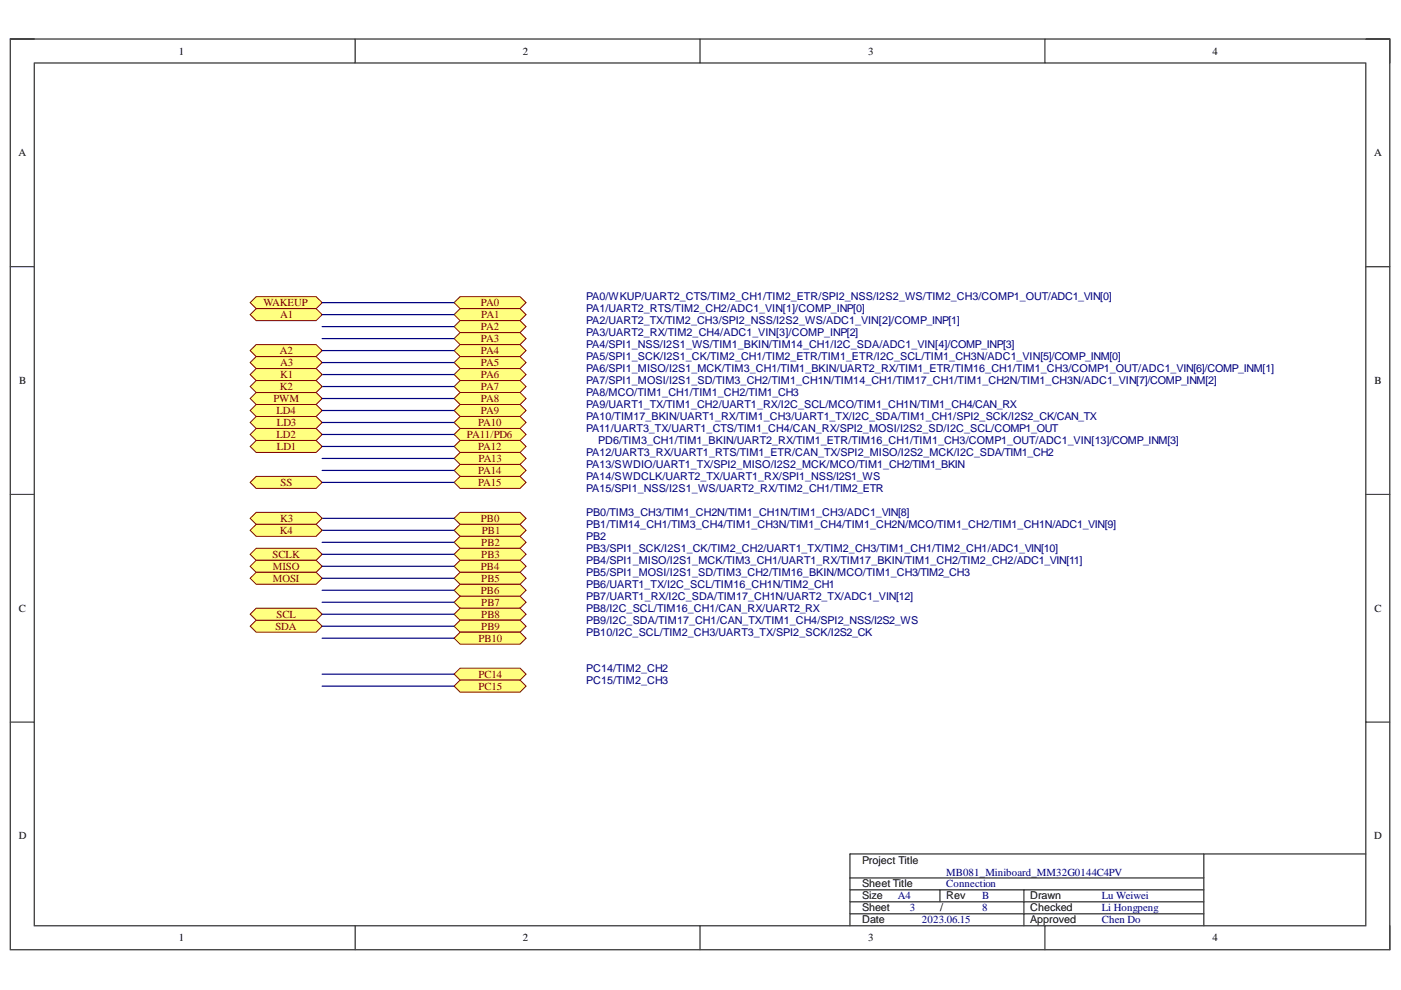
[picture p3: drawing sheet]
<svg xmlns="http://www.w3.org/2000/svg" width="297mm" height="210mm" viewBox="0 0 297 210" stroke-linecap="round" stroke-linejoin="round" font-family="sans-serif">
<defs><g id="words">
<g font-size="2.3">
<text x="37.9" y="11.6">1</text>
<text x="110.8" y="11.6">2</text>
<text x="184" y="11.6">3</text>
<text x="257.1" y="11.6">4</text>
<text x="3.9" y="33.1">A</text>
<text x="291.3" y="33.1">A</text>
<text x="4.1" y="81.4">B</text>
<text x="291.4" y="81.4">B</text>
<text x="4" y="129.7">C</text>
<text x="291.4" y="129.7">C</text>
<text x="4" y="177.9">D</text>
<text x="291.3" y="177.9">D</text>
<text x="182.8" y="183.1">Project Title</text>
<text x="182.8" y="188.2">Sheet Title</text>
<text x="182.8" y="190.7">Size</text>
<text x="200.6" y="190.7">Rev</text>
<text x="218.4" y="190.7">Drawn</text>
<text x="182.8" y="193.2">Sheet</text>
<text x="182.8" y="195.8">Date</text>
<text x="199.4" y="193.2">/</text>
<text x="218.4" y="195.8">Approved</text>
<text x="218.4" y="193.2">Checked</text>
<text x="37.9" y="199.6">1</text>
<text x="110.8" y="199.6">2</text>
<text x="184" y="199.6">3</text>
<text x="257.1" y="199.6">4</text>
</g>
<g font-size="2.3" fill="#800000">
<text x="55.8" y="64.9">WAKEUP</text>
<text x="102" y="64.9">PA0</text>
<text x="59.4" y="67.5">A1</text>
<text x="102" y="70">PA2</text>
<text x="102" y="67.5">PA1</text>
<text x="59.3" y="75.1">A2</text>
<text x="59.4" y="77.6">A3</text>
<text x="102" y="72.5">PA3</text>
<text x="102" y="75.1">PA4</text>
<text x="102" y="77.6">PA5</text>
<text x="59.3" y="82.7">K2</text>
<text x="59.4" y="80.1">K1</text>
<text x="102" y="80.1">PA6</text>
<text x="102" y="82.7">PA7</text>
<text x="58" y="85.2">PWM</text>
<text x="58.6" y="87.7">LD4</text>
<text x="102" y="85.2">PA8</text>
<text x="102" y="87.7">PA9</text>
<text x="58.6" y="92.9">LD2</text>
<text x="58.7" y="95.4">LD1</text>
<text x="58.7" y="90.3">LD3</text>
<text x="99" y="92.9">PA11/PD6</text>
<text x="101.4" y="90.3">PA10</text>
<text x="101.4" y="95.4">PA12</text>
<text x="101.4" y="100.5">PA14</text>
<text x="101.5" y="98">PA13</text>
<text x="59.5" y="103">SS</text>
<text x="101.4" y="103">PA15</text>
<text x="59.3" y="113.2">K4</text>
<text x="59.4" y="110.7">K3</text>
<text x="102" y="110.7">PB0</text>
<text x="102.1" y="113.2">PB1</text>
<text x="57.8" y="118.3">SCLK</text>
<text x="102" y="115.7">PB2</text>
<text x="102" y="118.3">PB3</text>
<text x="57.9" y="120.8">MISO</text>
<text x="57.9" y="123.3">MOSI</text>
<text x="102" y="120.8">PB4</text>
<text x="102" y="125.9">PB6</text>
<text x="102" y="123.3">PB5</text>
<text x="58.6" y="130.9">SCL</text>
<text x="102" y="128.4">PB7</text>
<text x="102" y="130.9">PB8</text>
<text x="58.4" y="133.5">SDA</text>
<text x="101.5" y="136.1">PB10</text>
<text x="102" y="133.5">PB9</text>
<text x="101.5" y="143.7">PC14</text>
<text x="101.5" y="146.2">PC15</text>
</g>
<g font-size="2.3" fill="#000080">
<text x="124.3" y="63.7">PA0/WKUP/UART2_CTS/TIM2_CH1/TIM2_ETR/SPI2_NSS/I2S2_WS/TIM2_CH3/COMP1_OUT/ADC1_VIN[0]</text>
<text x="124.3" y="66.2">PA1/UART2_RTS/TIM2_CH2/ADC1_VIN[1]/COMP_INP[0]</text>
<text x="124.3" y="68.7">PA2/UART2_TX/TIM2_CH3/SPI2_NSS/I2S2_WS/ADC1_VIN[2]/COMP_INP[1]</text>
<text x="124.3" y="71.3">PA3/UART2_RX/TIM2_CH4/ADC1_VIN[3]/COMP_INP[2]</text>
<text x="124.3" y="73.8">PA4/SPI1_NSS/I2S1_WS/TIM1_BKIN/TIM14_CH1/I2C_SDA/ADC1_VIN[4]/COMP_INP[3]</text>
<text x="124.3" y="76.3">PA5/SPI1_SCK/I2S1_CK/TIM2_CH1/TIM2_ETR/TIM1_ETR/I2C_SCL/TIM1_CH3N/ADC1_VIN[5]/COMP_INM[0]</text>
<text x="124.3" y="78.9">PA6/SPI1_MISO/I2S1_MCK/TIM3_CH1/TIM1_BKIN/UART2_RX/TIM1_ETR/TIM16_CH1/TIM1_CH3/COMP1_OUT/ADC1_VIN[6]/COMP_INM[1]</text>
<text x="124.3" y="81.4">PA7/SPI1_MOSI/I2S1_SD/TIM3_CH2/TIM1_CH1N/TIM14_CH1/TIM17_CH1/TIM1_CH2N/TIM1_CH3N/ADC1_VIN[7]/COMP_INM[2]</text>
<text x="124.3" y="83.9">PA8/MCO/TIM1_CH1/TIM1_CH2/TIM1_CH3</text>
<text x="124.3" y="86.6">PA9/UART1_TX/TIM1_CH2/UART1_RX/I2C_SCL/MCO/TIM1_CH1N/TIM1_CH4/CAN_RX</text>
<text x="124.3" y="89.1">PA10/TIM17_BKIN/UART1_RX/TIM1_CH3/UART1_TX/I2C_SDA/TIM1_CH1/SPI2_SCK/I2S2_CK/CAN_TX</text>
<text x="124.3" y="91.6">PA11/UART3_TX/UART1_CTS/TIM1_CH4/CAN_RX/SPI2_MOSI/I2S2_SD/I2C_SCL/COMP1_OUT</text>
<text x="126.8" y="94.2">PD6/TIM3_CH1/TIM1_BKIN/UART2_RX/TIM1_ETR/TIM16_CH1/TIM1_CH3/COMP1_OUT/ADC1_VIN[13]/COMP_INM[3]</text>
<text x="124.3" y="96.7">PA12/UART3_RX/UART1_RTS/TIM1_ETR/CAN_TX/SPI2_MISO/I2S2_MCK/I2C_SDA/TIM1_CH2</text>
<text x="124.3" y="99.2">PA13/SWDIO/UART1_TX/SPI2_MISO/I2S2_MCK/MCO/TIM1_CH2/TIM1_BKIN</text>
<text x="124.3" y="101.8">PA14/SWDCLK/UART2_TX/UART1_RX/SPI1_NSS/I2S1_WS</text>
<text x="124.3" y="104.3">PA15/SPI1_NSS/I2S1_WS/UART2_RX/TIM2_CH1/TIM2_ETR</text>
<text x="124.3" y="109.4">PB0/TIM3_CH3/TIM1_CH2N/TIM1_CH1N/TIM1_CH3/ADC1_VIN[8]</text>
<text x="124.3" y="111.9">PB1/TIM14_CH1/TIM3_CH4/TIM1_CH3N/TIM1_CH4/TIM1_CH2N/MCO/TIM1_CH2/TIM1_CH1N/ADC1_VIN[9]</text>
<text x="124.3" y="114.5">PB2</text>
<text x="124.3" y="117">PB3/SPI1_SCK/I2S1_CK/TIM2_CH2/UART1_TX/TIM2_CH3/TIM1_CH1/TIM2_CH1/ADC1_VIN[10]</text>
<text x="124.3" y="119.5">PB4/SPI1_MISO/I2S1_MCK/TIM3_CH1/UART1_RX/TIM17_BKIN/TIM1_CH2/TIM2_CH2/ADC1_VIN[11]</text>
<text x="124.3" y="122.1">PB5/SPI1_MOSI/I2S1_SD/TIM3_CH2/TIM16_BKIN/MCO/TIM1_CH3/TIM2_CH3</text>
<text x="124.3" y="124.6">PB6/UART1_TX/I2C_SCL/TIM16_CH1N/TIM2_CH1</text>
<text x="124.3" y="127.1">PB7/UART1_RX/I2C_SDA/TIM17_CH1N/UART2_TX/ADC1_VIN[12]</text>
<text x="124.3" y="129.8">PB8/I2C_SCL/TIM16_CH1/CAN_RX/UART2_RX</text>
<text x="124.3" y="132.3">PB9/I2C_SDA/TIM17_CH1/CAN_TX/TIM1_CH4/SPI2_NSS/I2S2_WS</text>
<text x="124.3" y="134.8">PB10/I2C_SCL/TIM2_CH3/UART3_TX/SPI2_SCK/I2S2_CK</text>
<text x="124.3" y="142.4">PC14/TIM2_CH2</text>
<text x="124.3" y="145">PC15/TIM2_CH3</text>
<text x="200.6" y="185.6">MB081_Miniboard_MM32G0144C4PV</text>
<text x="190.4" y="190.7">A4</text>
<text x="200.6" y="188.2">Connection</text>
<text x="208.2" y="190.7">B</text>
<text x="233.6" y="190.7">Lu Weiwei</text>
<text x="192.9" y="193.2">3</text>
<text x="195.5" y="195.8">2023.06.15</text>
<text x="208.2" y="193.2">8</text>
<text x="233.6" y="193.2">Li Hongpeng</text>
<text x="233.6" y="195.8">Chen Do</text>
</g>
</g></defs>
<path d="M2.2 8.3h292.5v193.1h-292.5z" fill="none" stroke="#000" stroke-width=".21"/>
<path d="M7.3 13.4h282.3v182.9h-282.3z" fill-rule="evenodd" fill="#fff"/>
<g fill="none" stroke="#000" stroke-width=".21">
<path d="M2.2 8.3h5.1M7.3 13.4h282.3v182.9h-282.3zM75.3 8.3v5.1M148.4 8.3v5.1M221.5 8.3v5.1M289.6 8.3h5.1v5.1M2.2 56.5h5.1M289.6 56.6h5.1M2.2 104.8h5.1M289.6 104.8h5.1M2.2 153.1h5.1M289.6 153.1h5.1"/>
<path d="M75.3 196.3v5.1M148.4 196.3v5.1M221.5 196.3v5.1M294.7 196.3v5.1"/>
</g>
<path d="M96.3 64.2l1.3-1.3h12.7l1.2 1.3-1.2 1.2h-12.7z" fill-rule="evenodd" fill="#ffff80"/>
<path d="M96.3 64.2l1.3-1.3h12.7l1.2 1.3-1.2 1.2h-12.7z" fill="none" stroke="#800000" stroke-width=".21"/>
<path d="M96.3 66.7l1.3-1.3h12.7l1.2 1.3-1.2 1.3h-12.7z" fill-rule="evenodd" fill="#ffff80"/>
<path d="M96.3 66.7l1.3-1.3h12.7l1.2 1.3-1.2 1.3h-12.7z" fill="none" stroke="#800000" stroke-width=".21"/>
<path d="M96.3 69.2l1.3-1.2h12.7l1.2 1.2-1.2 1.3h-12.7z" fill-rule="evenodd" fill="#ffff80"/>
<path d="M96.3 69.2l1.3-1.2h12.7l1.2 1.2-1.2 1.3h-12.7z" fill="none" stroke="#800000" stroke-width=".21"/>
<path d="M96.3 71.8l1.3-1.3h12.7l1.2 1.3-1.2 1.3h-12.7z" fill-rule="evenodd" fill="#ffff80"/>
<path d="M96.3 71.8l1.3-1.3h12.7l1.2 1.3-1.2 1.3h-12.7z" fill="none" stroke="#800000" stroke-width=".21"/>
<path d="M96.3 74.3l1.3-1.2h12.7l1.2 1.2-1.2 1.3h-12.7z" fill-rule="evenodd" fill="#ffff80"/>
<path d="M96.3 74.3l1.3-1.2h12.7l1.2 1.2-1.2 1.3h-12.7z" fill="none" stroke="#800000" stroke-width=".21"/>
<path d="M96.3 76.9l1.3-1.3h12.7l1.2 1.3-1.2 1.2h-12.7z" fill-rule="evenodd" fill="#ffff80"/>
<path d="M96.3 76.9l1.3-1.3h12.7l1.2 1.3-1.2 1.2h-12.7z" fill="none" stroke="#800000" stroke-width=".21"/>
<path d="M96.3 79.4l1.3-1.3h12.7l1.2 1.3-1.2 1.3h-12.7z" fill-rule="evenodd" fill="#ffff80"/>
<path d="M96.3 79.4l1.3-1.3h12.7l1.2 1.3-1.2 1.3h-12.7z" fill="none" stroke="#800000" stroke-width=".21"/>
<path d="M96.3 82l1.3-1.3h12.7l1.2 1.3-1.2 1.2h-12.7z" fill-rule="evenodd" fill="#ffff80"/>
<path d="M96.3 82l1.3-1.3h12.7l1.2 1.3-1.2 1.2h-12.7z" fill="none" stroke="#800000" stroke-width=".21"/>
<path d="M96.3 84.5l1.3-1.3h12.7l1.2 1.3-1.2 1.3h-12.7z" fill-rule="evenodd" fill="#ffff80"/>
<path d="M96.3 84.5l1.3-1.3h12.7l1.2 1.3-1.2 1.3h-12.7z" fill="none" stroke="#800000" stroke-width=".21"/>
<path d="M96.3 87l1.3-1.2h12.7l1.2 1.2-1.2 1.3h-12.7z" fill-rule="evenodd" fill="#ffff80"/>
<path d="M96.3 87l1.3-1.2h12.7l1.2 1.2-1.2 1.3h-12.7z" fill="none" stroke="#800000" stroke-width=".21"/>
<path d="M96.3 89.6l1.3-1.3h12.7l1.2 1.3-1.2 1.2h-12.7z" fill-rule="evenodd" fill="#ffff80"/>
<path d="M96.3 89.6l1.3-1.3h12.7l1.2 1.3-1.2 1.2h-12.7z" fill="none" stroke="#800000" stroke-width=".21"/>
<path d="M96.3 92.1l1.3-1.3h12.7l1.2 1.3-1.2 1.3h-12.7z" fill-rule="evenodd" fill="#ffff80"/>
<path d="M96.3 92.1l1.3-1.3h12.7l1.2 1.3-1.2 1.3h-12.7z" fill="none" stroke="#800000" stroke-width=".21"/>
<path d="M96.3 94.7l1.3-1.3h12.7l1.2 1.3-1.2 1.2h-12.7z" fill-rule="evenodd" fill="#ffff80"/>
<path d="M96.3 94.7l1.3-1.3h12.7l1.2 1.3-1.2 1.2h-12.7z" fill="none" stroke="#800000" stroke-width=".21"/>
<path d="M96.3 97.2l1.3-1.3h12.7l1.2 1.3-1.2 1.3h-12.7z" fill-rule="evenodd" fill="#ffff80"/>
<path d="M96.3 97.2l1.3-1.3h12.7l1.2 1.3-1.2 1.3h-12.7z" fill="none" stroke="#800000" stroke-width=".21"/>
<path d="M96.3 99.7l1.3-1.2h12.7l1.2 1.2-1.2 1.3h-12.7z" fill-rule="evenodd" fill="#ffff80"/>
<path d="M96.3 99.7l1.3-1.2h12.7l1.2 1.2-1.2 1.3h-12.7z" fill="none" stroke="#800000" stroke-width=".21"/>
<path d="M96.3 102.3l1.3-1.3h12.7l1.2 1.3-1.2 1.3h-12.7z" fill-rule="evenodd" fill="#ffff80"/>
<path d="M96.3 102.3l1.3-1.3h12.7l1.2 1.3-1.2 1.3h-12.7z" fill="none" stroke="#800000" stroke-width=".21"/>
<path d="M96.3 109.9l1.3-1.3h12.7l1.2 1.3-1.2 1.3h-12.7z" fill-rule="evenodd" fill="#ffff80"/>
<path d="M96.3 109.9l1.3-1.3h12.7l1.2 1.3-1.2 1.3h-12.7z" fill="none" stroke="#800000" stroke-width=".21"/>
<path d="M96.3 112.4l1.3-1.2h12.7l1.2 1.2-1.2 1.3h-12.7z" fill-rule="evenodd" fill="#ffff80"/>
<path d="M96.3 112.4l1.3-1.2h12.7l1.2 1.2-1.2 1.3h-12.7z" fill="none" stroke="#800000" stroke-width=".21"/>
<path d="M96.3 115l1.3-1.3h12.7l1.2 1.3-1.2 1.3h-12.7z" fill-rule="evenodd" fill="#ffff80"/>
<path d="M96.3 115l1.3-1.3h12.7l1.2 1.3-1.2 1.3h-12.7z" fill="none" stroke="#800000" stroke-width=".21"/>
<path d="M96.3 117.5l1.3-1.2h12.7l1.2 1.2-1.2 1.3h-12.7z" fill-rule="evenodd" fill="#ffff80"/>
<path d="M96.3 117.5l1.3-1.2h12.7l1.2 1.2-1.2 1.3h-12.7z" fill="none" stroke="#800000" stroke-width=".21"/>
<path d="M96.3 120.1l1.3-1.3h12.7l1.2 1.3-1.2 1.2h-12.7z" fill-rule="evenodd" fill="#ffff80"/>
<path d="M96.3 120.1l1.3-1.3h12.7l1.2 1.3-1.2 1.2h-12.7z" fill="none" stroke="#800000" stroke-width=".21"/>
<path d="M96.3 122.6l1.3-1.3h12.7l1.2 1.3-1.2 1.3h-12.7z" fill-rule="evenodd" fill="#ffff80"/>
<path d="M96.3 122.6l1.3-1.3h12.7l1.2 1.3-1.2 1.3h-12.7z" fill="none" stroke="#800000" stroke-width=".21"/>
<path d="M96.3 125.2l1.3-1.3h12.7l1.2 1.3-1.2 1.2h-12.7z" fill-rule="evenodd" fill="#ffff80"/>
<path d="M96.3 125.2l1.3-1.3h12.7l1.2 1.3-1.2 1.2h-12.7z" fill="none" stroke="#800000" stroke-width=".21"/>
<path d="M96.3 127.7l1.3-1.3h12.7l1.2 1.3-1.2 1.3h-12.7z" fill-rule="evenodd" fill="#ffff80"/>
<path d="M96.3 127.7l1.3-1.3h12.7l1.2 1.3-1.2 1.3h-12.7z" fill="none" stroke="#800000" stroke-width=".21"/>
<path d="M96.3 130.2l1.3-1.2h12.7l1.2 1.2-1.2 1.3h-12.7z" fill-rule="evenodd" fill="#ffff80"/>
<path d="M96.3 130.2l1.3-1.2h12.7l1.2 1.2-1.2 1.3h-12.7z" fill="none" stroke="#800000" stroke-width=".21"/>
<path d="M96.3 132.8l1.3-1.3h12.7l1.2 1.3-1.2 1.2h-12.7z" fill-rule="evenodd" fill="#ffff80"/>
<path d="M96.3 132.8l1.3-1.3h12.7l1.2 1.3-1.2 1.2h-12.7z" fill="none" stroke="#800000" stroke-width=".21"/>
<path d="M53 64.2l1.3-1.3h12.7l1.3 1.3-1.3 1.2h-12.7z" fill-rule="evenodd" fill="#ffff80"/>
<path d="M53 64.2l1.3-1.3h12.7l1.3 1.3-1.3 1.2h-12.7z" fill="none" stroke="#800000" stroke-width=".21"/>
<path d="M53 117.5l1.3-1.2h12.7l1.3 1.2-1.3 1.3h-12.7z" fill-rule="evenodd" fill="#ffff80"/>
<path d="M53 117.5l1.3-1.2h12.7l1.3 1.2-1.3 1.3h-12.7z" fill="none" stroke="#800000" stroke-width=".21"/>
<path d="M53 102.3l1.3-1.3h12.7l1.3 1.3-1.3 1.3h-12.7z" fill-rule="evenodd" fill="#ffff80"/>
<path d="M53 102.3l1.3-1.3h12.7l1.3 1.3-1.3 1.3h-12.7z" fill="none" stroke="#800000" stroke-width=".21"/>
<path d="M53 120.1l1.3-1.3h12.7l1.3 1.3-1.3 1.2h-12.7z" fill-rule="evenodd" fill="#ffff80"/>
<path d="M53 120.1l1.3-1.3h12.7l1.3 1.3-1.3 1.2h-12.7z" fill="none" stroke="#800000" stroke-width=".21"/>
<path d="M53 122.6l1.3-1.3h12.7l1.3 1.3-1.3 1.3h-12.7z" fill-rule="evenodd" fill="#ffff80"/>
<path d="M53 122.6l1.3-1.3h12.7l1.3 1.3-1.3 1.3h-12.7z" fill="none" stroke="#800000" stroke-width=".21"/>
<path d="M53 66.7l1.3-1.3h12.7l1.3 1.3-1.3 1.3h-12.7z" fill-rule="evenodd" fill="#ffff80"/>
<path d="M53 66.7l1.3-1.3h12.7l1.3 1.3-1.3 1.3h-12.7z" fill="none" stroke="#800000" stroke-width=".21"/>
<path d="M53 74.3l1.3-1.2h12.7l1.3 1.2-1.3 1.3h-12.7z" fill-rule="evenodd" fill="#ffff80"/>
<path d="M53 74.3l1.3-1.2h12.7l1.3 1.2-1.3 1.3h-12.7z" fill="none" stroke="#800000" stroke-width=".21"/>
<path d="M53 76.9l1.3-1.3h12.7l1.3 1.3-1.3 1.2h-12.7z" fill-rule="evenodd" fill="#ffff80"/>
<path d="M53 76.9l1.3-1.3h12.7l1.3 1.3-1.3 1.2h-12.7z" fill="none" stroke="#800000" stroke-width=".21"/>
<path d="M53 84.5l1.3-1.3h12.7l1.3 1.3-1.3 1.3h-12.7z" fill-rule="evenodd" fill="#ffff80"/>
<path d="M53 84.5l1.3-1.3h12.7l1.3 1.3-1.3 1.3h-12.7z" fill="none" stroke="#800000" stroke-width=".21"/>
<path d="M53 132.8l1.3-1.3h12.7l1.3 1.3-1.3 1.2h-12.7z" fill-rule="evenodd" fill="#ffff80"/>
<path d="M53 132.8l1.3-1.3h12.7l1.3 1.3-1.3 1.2h-12.7z" fill="none" stroke="#800000" stroke-width=".21"/>
<path d="M53 130.2l1.3-1.2h12.7l1.3 1.2-1.3 1.3h-12.7z" fill-rule="evenodd" fill="#ffff80"/>
<path d="M53 130.2l1.3-1.2h12.7l1.3 1.2-1.3 1.3h-12.7z" fill="none" stroke="#800000" stroke-width=".21"/>
<path d="M53 94.7l1.3-1.3h12.7l1.3 1.3-1.3 1.2h-12.7z" fill-rule="evenodd" fill="#ffff80"/>
<path d="M53 94.7l1.3-1.3h12.7l1.3 1.3-1.3 1.2h-12.7z" fill="none" stroke="#800000" stroke-width=".21"/>
<path d="M53 92.1l1.3-1.3h12.7l1.3 1.3-1.3 1.3h-12.7z" fill-rule="evenodd" fill="#ffff80"/>
<path d="M53 92.1l1.3-1.3h12.7l1.3 1.3-1.3 1.3h-12.7z" fill="none" stroke="#800000" stroke-width=".21"/>
<path d="M53 89.6l1.3-1.3h12.7l1.3 1.3-1.3 1.2h-12.7z" fill-rule="evenodd" fill="#ffff80"/>
<path d="M53 89.6l1.3-1.3h12.7l1.3 1.3-1.3 1.2h-12.7z" fill="none" stroke="#800000" stroke-width=".21"/>
<path d="M53 87l1.3-1.2h12.7l1.3 1.2-1.3 1.3h-12.7z" fill-rule="evenodd" fill="#ffff80"/>
<path d="M53 87l1.3-1.2h12.7l1.3 1.2-1.3 1.3h-12.7z" fill="none" stroke="#800000" stroke-width=".21"/>
<g fill="none" stroke="#000080" stroke-width=".25">
<path d="M68.3 64.2h28M68.3 66.7h28M68.3 71.8h28M68.3 76.9h28M68.3 79.4h28M68.3 69.2h28M68.3 74.3h28M68.3 82h28M68.3 84.5h28M68.3 87h28M68.3 89.6h28M68.3 92.1h28"/>
<path d="M68.3 94.7h28M68.3 97.2h28M68.3 99.7h28M68.3 112.4h28M68.3 109.9h28M68.3 102.3h28M68.3 115h28M68.3 117.5h28M68.3 125.2h28M68.3 127.7h28M68.3 130.2h28M68.3 132.8h28"/>
<path d="M68.3 120.1h28M68.3 122.6h28"/>
</g>
<path d="M53 79.4l1.3-1.3h12.7l1.3 1.3-1.3 1.3h-12.7z" fill-rule="evenodd" fill="#ffff80"/>
<path d="M53 79.4l1.3-1.3h12.7l1.3 1.3-1.3 1.3h-12.7z" fill="none" stroke="#800000" stroke-width=".21"/>
<path d="M53 82l1.3-1.3h12.7l1.3 1.3-1.3 1.2h-12.7z" fill-rule="evenodd" fill="#ffff80"/>
<path d="M53 82l1.3-1.3h12.7l1.3 1.3-1.3 1.2h-12.7z" fill="none" stroke="#800000" stroke-width=".21"/>
<path d="M53 109.9l1.3-1.3h12.7l1.3 1.3-1.3 1.3h-12.7z" fill-rule="evenodd" fill="#ffff80"/>
<path d="M53 109.9l1.3-1.3h12.7l1.3 1.3-1.3 1.3h-12.7z" fill="none" stroke="#800000" stroke-width=".21"/>
<path d="M53 112.4l1.3-1.2h12.7l1.3 1.2-1.3 1.3h-12.7z" fill-rule="evenodd" fill="#ffff80"/>
<path d="M53 112.4l1.3-1.2h12.7l1.3 1.2-1.3 1.3h-12.7z" fill="none" stroke="#800000" stroke-width=".21"/>
<path d="M180.2 193.8h75M180.2 188.7h75M180.2 191.2h75M180.2 186.1h75M199.3 188.7v2.5M217.1 188.7v7.6M255.2 181.1v15.2M289.6 181.1h-109.4v15.2" fill="none" stroke="#000" stroke-width=".21"/>
<path d="M96.3 135.3l1.3-1.3h12.7l1.2 1.3-1.2 1.3h-12.7z" fill-rule="evenodd" fill="#ffff80"/>
<path d="M96.3 135.3l1.3-1.3h12.7l1.2 1.3-1.2 1.3h-12.7z" fill="none" stroke="#800000" stroke-width=".21"/>
<path d="M68.3 135.3h28" fill="none" stroke="#000080" stroke-width=".25"/>
<path d="M96.3 142.9l1.3-1.2h12.7l1.2 1.2-1.2 1.3h-12.7z" fill-rule="evenodd" fill="#ffff80"/>
<path d="M96.3 142.9l1.3-1.2h12.7l1.2 1.2-1.2 1.3h-12.7z" fill="none" stroke="#800000" stroke-width=".21"/>
<path d="M96.3 145.5l1.3-1.3h12.7l1.2 1.3-1.2 1.2h-12.7z" fill-rule="evenodd" fill="#ffff80"/>
<path d="M96.3 145.5l1.3-1.3h12.7l1.2 1.3-1.2 1.2h-12.7z" fill="none" stroke="#800000" stroke-width=".21"/>
<path d="M68.3 142.9h28M68.3 145.5h28" fill="none" stroke="#000080" stroke-width=".25"/>
<use href="#words"/>
</svg>
